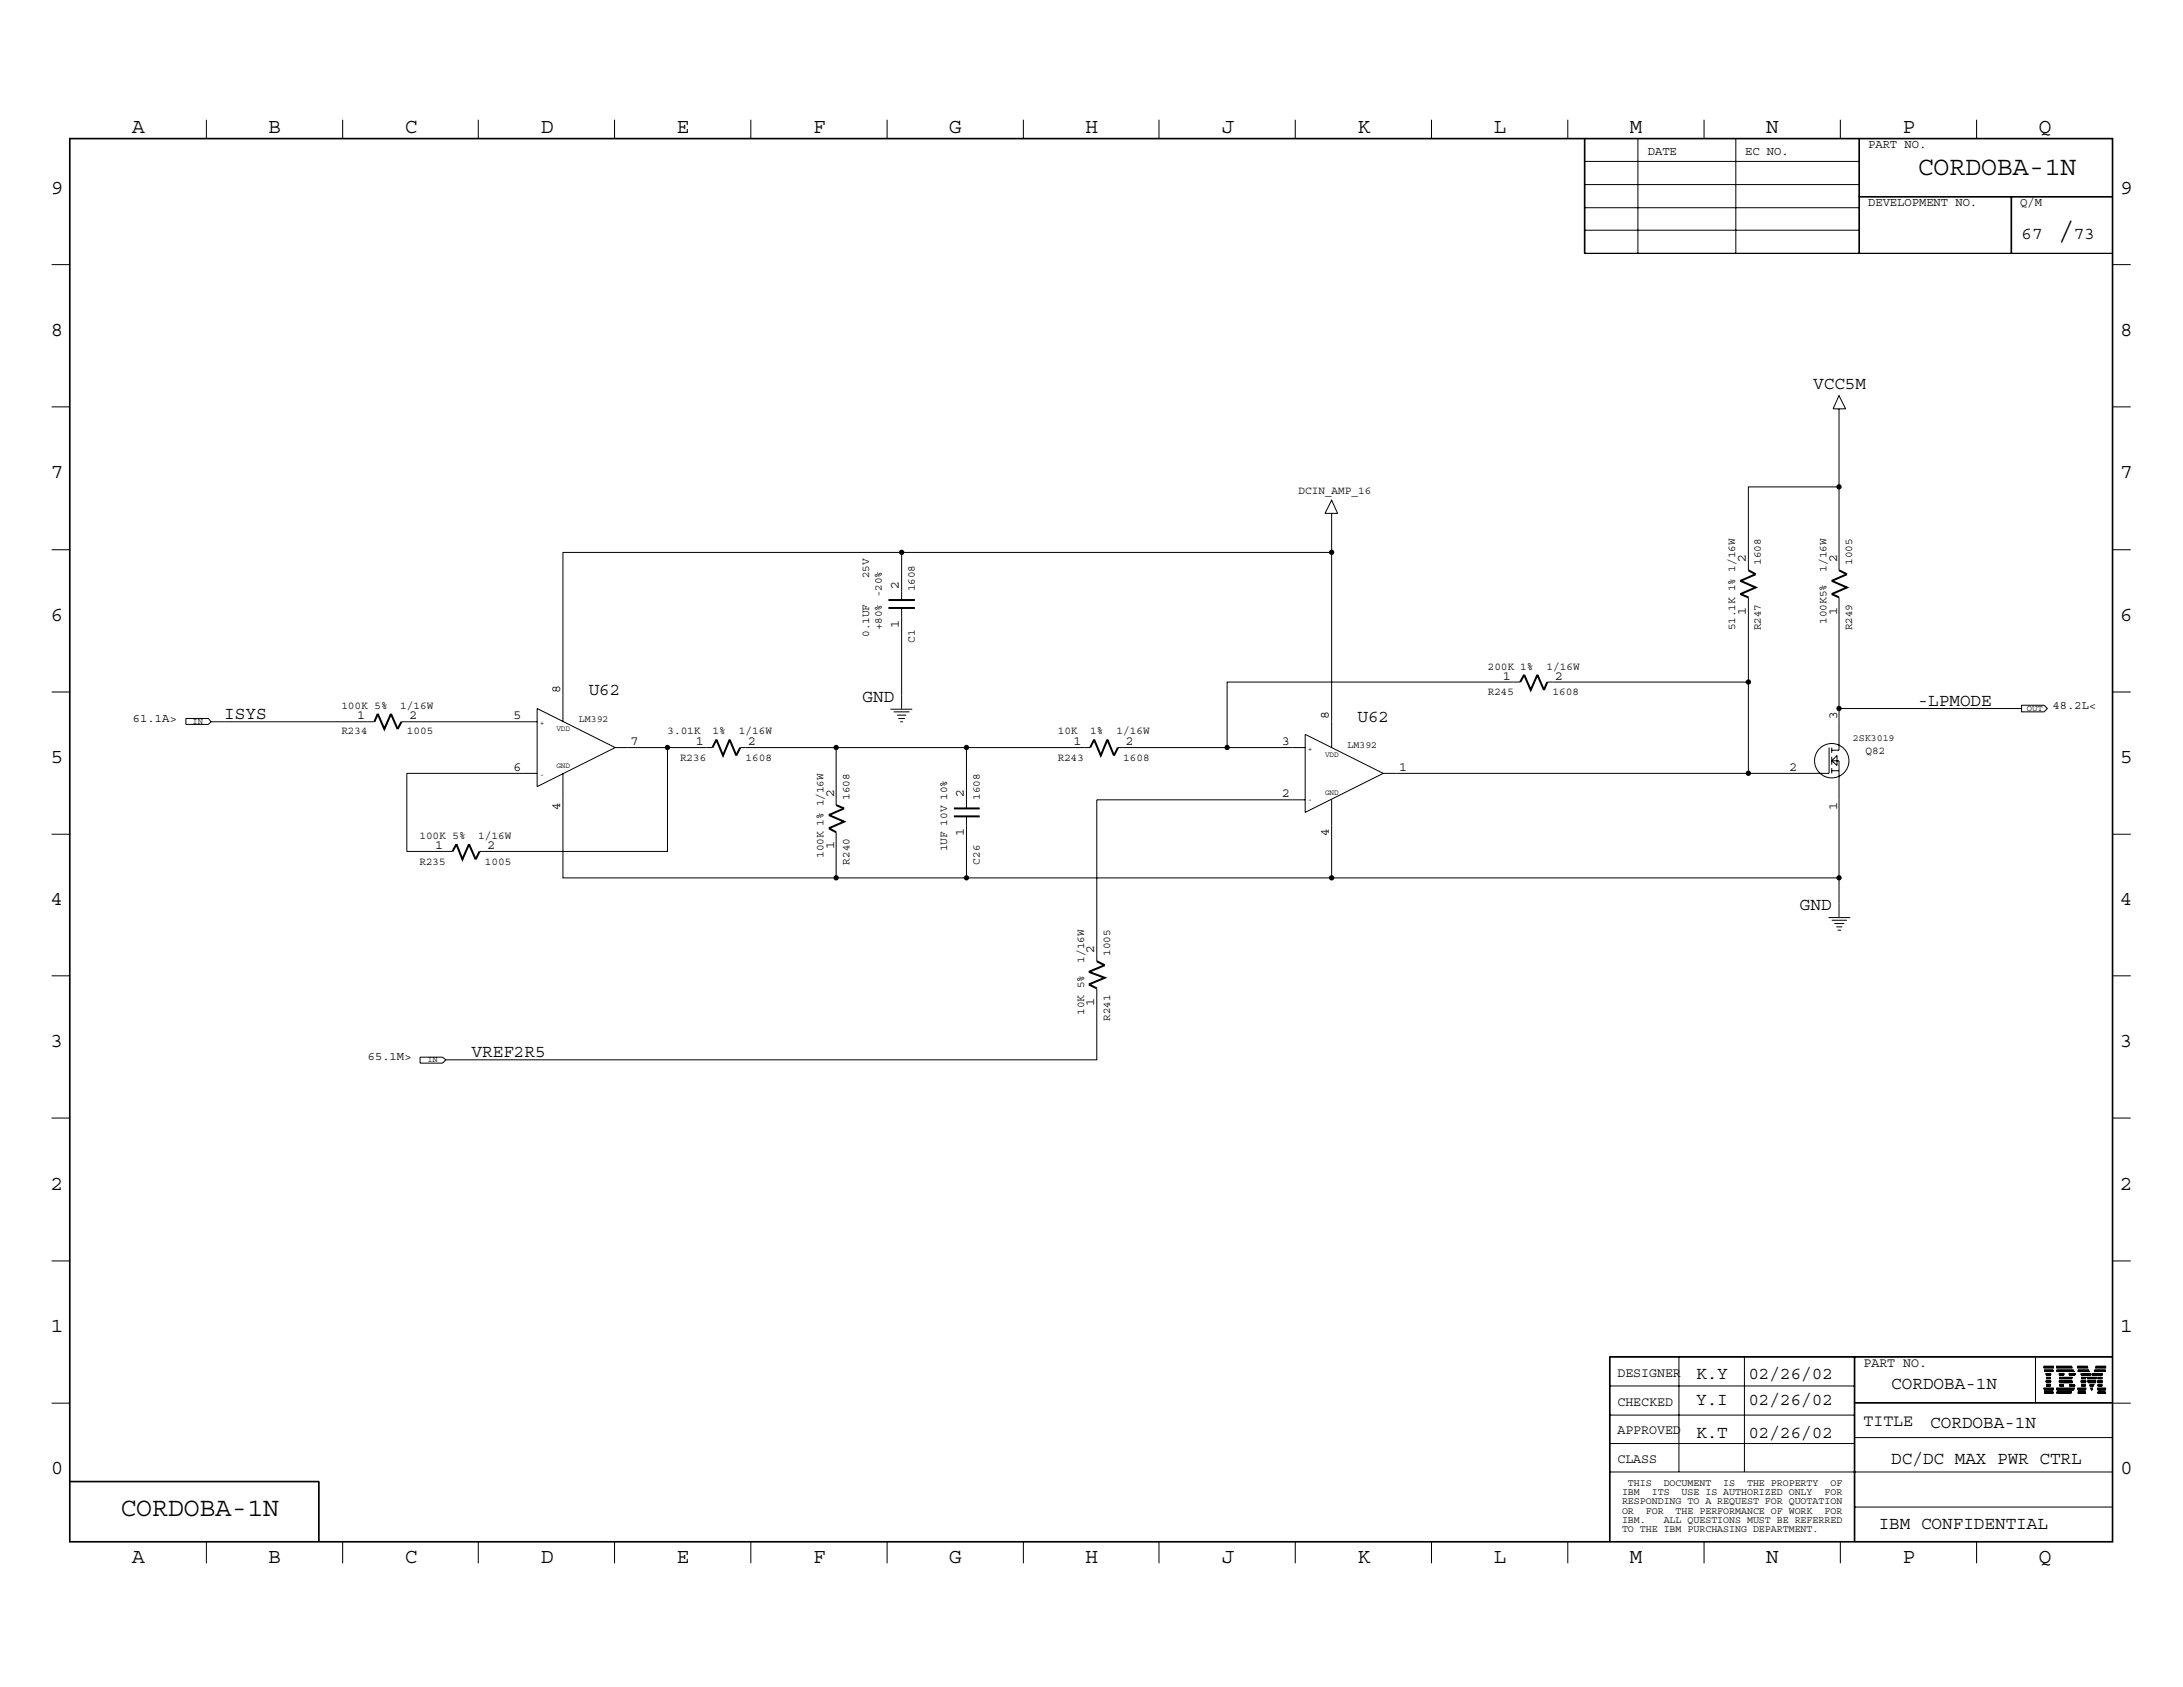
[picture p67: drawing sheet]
<svg xmlns="http://www.w3.org/2000/svg" width="279mm" height="216mm" viewBox="0 0 279 216" stroke-linecap="round" stroke-linejoin="round" font-family="sans-serif">
<defs><g id="words">
<g font-size="3.4">
<text x="245.4" y="22.4">CORDOBA-1N</text>
<text x="263.5" y="30.6">/</text>
<text x="15.4" y="194.1">CORDOBA-1N</text>
</g>
<g font-size="2.7">
<text x="16.9" y="17">A</text>
<text x="34.4" y="17">B</text>
<text x="51.8" y="17">C</text>
<text x="69.3" y="17">D</text>
<text x="86.6" y="17">E</text>
<text x="104.1" y="17">F</text>
<text x="121.5" y="17">G</text>
<text x="138.9" y="17">H</text>
<text x="156.4" y="17">J</text>
<text x="173.7" y="17">K</text>
<text x="191.2" y="17">L</text>
<text x="208.6" y="17">M</text>
<text x="226.1" y="17">N</text>
<text x="243.5" y="17">P</text>
<text x="260.9" y="17">Q</text>
<text x="6.5" y="24.8">9</text>
<text x="271.4" y="24.8">9</text>
<text x="6.5" y="43">8</text>
<text x="271.4" y="43">8</text>
<text x="6.5" y="61.2">7</text>
<text x="271.4" y="61.2">7</text>
<text x="6.5" y="79.4">6</text>
<text x="271.4" y="79.4">6</text>
<text x="6.5" y="97.6">5</text>
<text x="271.4" y="97.6">5</text>
<text x="6.5" y="115.8">4</text>
<text x="271.4" y="115.8">4</text>
<text x="6.5" y="134">3</text>
<text x="271.4" y="134">3</text>
<text x="6.5" y="152.2">2</text>
<text x="271.4" y="152.2">2</text>
<text x="6.5" y="170.4">1</text>
<text x="271.4" y="170.4">1</text>
<text x="6.5" y="188.6">0</text>
<text x="271.4" y="188.6">0</text>
<text x="16.9" y="200.1">A</text>
<text x="34.4" y="200.1">B</text>
<text x="51.8" y="200.1">C</text>
<text x="69.3" y="200.1">D</text>
<text x="86.6" y="200.1">E</text>
<text x="104.1" y="200.1">F</text>
<text x="121.5" y="200.1">G</text>
<text x="138.9" y="200.1">H</text>
<text x="156.4" y="200.1">J</text>
<text x="173.7" y="200.1">K</text>
<text x="191.2" y="200.1">L</text>
<text x="208.6" y="200.1">M</text>
<text x="226.1" y="200.1">N</text>
<text x="243.5" y="200.1">P</text>
<text x="260.9" y="200.1">Q</text>
</g>
<g font-size="2.3">
<text x="258.7" y="30.6">67</text>
<text x="265.4" y="30.6">73</text>
<text x="232.1" y="49.8">VCC5M</text>
<text x="75.4" y="89">U62</text>
<text x="110.4" y="89.8">GND</text>
<text x="28.7" y="92">ISYS</text>
<text x="173.7" y="92.4">U62</text>
<text x="245.4" y="90.3">-LPMODE</text>
<text x="230.4" y="116.5">GND</text>
<text x="60.4" y="135.3">VREF2R5</text>
<text x="217.1" y="176.5">K.Y</text>
<text x="217.1" y="179.8">Y.I</text>
<text x="223.8" y="176.5">02/26/02</text>
<text x="223.8" y="179.8">02/26/02</text>
<text x="242.1" y="177.7">CORDOBA-1N</text>
<text x="217.1" y="184">K.T</text>
<text x="223.8" y="184">02/26/02</text>
<text x="247.1" y="182.7">CORDOBA-1N</text>
<text x="242.1" y="187.4">DC/DC MAX PWR CTRL</text>
<text x="240.5" y="195.7">IBM CONFIDENTIAL</text>
</g>
<text font-size="2.1" x="238.5" y="182.5">TITLE</text>
<g font-size="1.7">
<text x="223.4" y="72" transform="rotate(-90 223.4 72)">2</text>
<text x="235.1" y="72" transform="rotate(-90 235.1 72)">2</text>
<text x="115.1" y="75.4" transform="rotate(-90 115.1 75.4)">2</text>
<text x="115.1" y="80.3" transform="rotate(-90 115.1 80.3)">1</text>
<text x="223.4" y="78.7" transform="rotate(-90 223.4 78.7)">1</text>
<text x="235.1" y="78.7" transform="rotate(-90 235.1 78.7)">1</text>
<text x="71.7" y="88.6" transform="rotate(-90 71.7 88.6)">8</text>
<text x="192.4" y="87">1</text>
<text x="199.1" y="87">2</text>
<text x="45.7" y="92">1</text>
<text x="52.4" y="92">2</text>
<text x="65.7" y="92">5</text>
<text x="80.7" y="95.3">7</text>
<text x="89.1" y="95.3">1</text>
<text x="95.8" y="95.3">2</text>
<text x="137.4" y="95.3">1</text>
<text x="144.1" y="95.3">2</text>
<text x="164.1" y="95.3">3</text>
<text x="170.1" y="92" transform="rotate(-90 170.1 92)">8</text>
<text x="235.1" y="92" transform="rotate(-90 235.1 92)">3</text>
<text x="65.7" y="98.6">6</text>
<text x="179.1" y="98.6">1</text>
<text x="229" y="98.6">2</text>
<text x="71.7" y="103.7" transform="rotate(-90 71.7 103.7)">4</text>
<text x="106.8" y="102" transform="rotate(-90 106.8 102)">2</text>
<text x="123.4" y="107" transform="rotate(-90 123.4 107)">1</text>
<text x="123.4" y="102" transform="rotate(-90 123.4 102)">2</text>
<text x="164.1" y="102">2</text>
<text x="170.1" y="107" transform="rotate(-90 170.1 107)">4</text>
<text x="235.1" y="103.7" transform="rotate(-90 235.1 103.7)">1</text>
<text x="55.7" y="108.6">1</text>
<text x="62.4" y="108.6">2</text>
<text x="106.8" y="108.7" transform="rotate(-90 106.8 108.7)">1</text>
<text x="140" y="122" transform="rotate(-90 140 122)">2</text>
<text x="140" y="128.7" transform="rotate(-90 140 128.7)">1</text>
<text x="207" y="176.3">DESIGNER</text>
<text x="207" y="179.9">CHECKED</text>
<text x="238.5" y="175">PART NO.</text>
<text x="207" y="183.6">APPROVED</text>
<text x="207" y="187.3">CLASS</text>
</g>
<g font-size="1.6">
<text x="210.9" y="19.8">DATE</text>
<text x="223.4" y="19.8">EC NO.</text>
<text x="239.1" y="18.9">PART NO.</text>
<text x="239.1" y="26.4">DEVELOPMENT NO.</text>
<text x="258.6" y="26.4">Q/M</text>
<text x="17" y="92.4">61.1A&gt;</text>
<text x="262.7" y="90.7">48.2L&lt;</text>
<text x="47.1" y="135.6">65.1M&gt;</text>
</g>
<g font-size="1.4">
<text x="166.2" y="63.2">DCIN_AMP_16</text>
<text x="111.3" y="74" transform="rotate(-90 111.3 74)">25V</text>
<text x="117.1" y="75.7" transform="rotate(-90 117.1 75.7)">1608</text>
<text x="225.4" y="72.3" transform="rotate(-90 225.4 72.3)">1608</text>
<text x="233.8" y="73.2" transform="rotate(-90 233.8 73.2)">1/16W</text>
<text x="237.1" y="72.3" transform="rotate(-90 237.1 72.3)">1005</text>
<text x="111.3" y="81.5" transform="rotate(-90 111.3 81.5)">0.1UF</text>
<text x="112.9" y="80.7" transform="rotate(-90 112.9 80.7)">+80% -20%</text>
<text x="117.1" y="82.3" transform="rotate(-90 117.1 82.3)">C1</text>
<text x="222.1" y="80.7" transform="rotate(-90 222.1 80.7)">51.1K 1% 1/16W</text>
<text x="225.4" y="80.7" transform="rotate(-90 225.4 80.7)">R247</text>
<text x="233.8" y="79.8" transform="rotate(-90 233.8 79.8)">100K5%</text>
<text x="237.1" y="80.7" transform="rotate(-90 237.1 80.7)">R249</text>
<text x="190.4" y="89">R245</text>
<text x="190.4" y="85.7">200K 1%</text>
<text x="198" y="85.7">1/16W</text>
<text x="198.7" y="89">1608</text>
<text x="43.7" y="90.7">100K 5%</text>
<text x="43.7" y="94">R234</text>
<text x="51.2" y="90.7">1/16W</text>
<text x="52.1" y="94">1005</text>
<text x="85.4" y="94">3.01K</text>
<text x="91.2" y="94">1%</text>
<text x="94.6" y="94">1/16W</text>
<text x="135.4" y="94">10K</text>
<text x="139.5" y="94">1%</text>
<text x="142.9" y="94">1/16W</text>
<text x="87" y="97.4">R236</text>
<text x="95.4" y="97.4">1608</text>
<text x="135.4" y="97.4">R243</text>
<text x="143.8" y="97.4">1608</text>
<text x="238.8" y="96.5">Q82</text>
<text x="53.7" y="107.4">100K 5%</text>
<text x="61.2" y="107.4">1/16W</text>
<text x="108.7" y="102.4" transform="rotate(-90 108.7 102.4)">1608</text>
<text x="125.4" y="102.4" transform="rotate(-90 125.4 102.4)">1608</text>
<text x="53.7" y="110.7">R235</text>
<text x="62.1" y="110.7">1005</text>
<text x="105.4" y="109.8" transform="rotate(-90 105.4 109.8)">100K 1% 1/16W</text>
<text x="108.7" y="110.7" transform="rotate(-90 108.7 110.7)">R240</text>
<text x="121.2" y="109" transform="rotate(-90 121.2 109)">1UF 10V 10%</text>
<text x="125.4" y="110.7" transform="rotate(-90 125.4 110.7)">C26</text>
<text x="138.8" y="123.2" transform="rotate(-90 138.8 123.2)">1/16W</text>
<text x="142.1" y="122.3" transform="rotate(-90 142.1 122.3)">1005</text>
<text x="138.8" y="129.9" transform="rotate(-90 138.8 129.9)">10K 5%</text>
<text x="142.1" y="130.6" transform="rotate(-90 142.1 130.6)">R241</text>
</g>
<g font-size="1.3">
<text x="74.1" y="92.4">LM392</text>
<text x="172.5" y="95.7">LM392</text>
<text x="237.2" y="94.8">2SK3019</text>
<text x="207.6" y="191.3">IBM</text>
<text x="208.4" y="190.2">THIS</text>
<text x="211.4" y="191.3">ITS</text>
<text x="212.9" y="190.2">DOCUMENT</text>
<text x="215.2" y="191.3">USE IS AUTHORIZED ONLY</text>
<text x="220.6" y="190.2">IS</text>
<text x="223.6" y="190.2">THE PROPERTY</text>
<text x="233.5" y="191.3">FOR</text>
<text x="234.3" y="190.2">OF</text>
<text x="207.6" y="192.5">RESPONDING TO A REQUEST FOR QUOTATION</text>
<text x="207.6" y="193.7">OR</text>
<text x="207.6" y="194.9">IBM.</text>
<text x="207.6" y="196.1">TO THE IBM PURCHASING DEPARTMENT.</text>
<text x="210.7" y="193.7">FOR</text>
<text x="212.9" y="194.9">ALL QUESTIONS MUST BE REFERRED</text>
<text x="214.5" y="193.7">THE PERFORMANCE OF WORK</text>
<text x="233.5" y="193.7">FOR</text>
</g>
<g font-size="1.1">
<text x="24.6" y="92.6">IN</text>
<text x="259.4" y="90.9">OUT</text>
<text x="54.7" y="136">IN</text>
</g>
<g font-size="1">
<text x="69.1" y="92.8">+</text>
<text x="71.2" y="93.6">VDD</text>
<text x="69.1" y="99.4">-</text>
<text x="71.2" y="98.3">GND</text>
<text x="167.4" y="96.1">+</text>
<text x="169.6" y="96.9">VDD</text>
<text x="169.6" y="101.7">GND</text>
<text x="167.4" y="102.7">-</text>
</g>
</g></defs>
<g fill="none" stroke="#000" stroke-width=".25">
<path d="M113.7 77.8h3.4M113.7 76.8h3.4M223.8 73l.9 .5-1.9 .8 1.9 .9-1.9 .8 1 .5M235.4 73l1 .5-2 .8 2 .9-2 .8 1 .5M47.9 92.4l.4-1 .9 1.9 .8-1.9 .9 1.9 .5-.9M91.2 95.7l.5-1 .8 2 .9-2 .8 2 .5-1M139.5 95.7l.5-1 .9 2 .8-2 .9 2 .5-1M194.6 87.3l.5-.9 .8 1.9 .9-1.9 .8 1.9 .4-1M57.9 109l.5-1 .8 2 .8-2 .9 2 .5-1M107 103l1 .5-1.9 .8 1.9 .9-1.9 .8 .9 .5M122.1 104.5h3.3M122.1 103.5h3.3"/>
<path d="M140.4 123l1 .5-2 .9 2 .7-2 .9 1 .5"/>
</g>
<g fill="none" stroke="#000" stroke-width=".13">
<path d="M8.9 17.7h261.5v179.7h-261.5zM9 17.8h261.3v179.5h-261.3zM26.4 15.3v2.4M43.9 15.3v2.4M61.2 15.3v2.4M78.7 15.3v2.4M96.1 15.3v2.4M113.5 15.3v2.4M131 15.3v2.4M148.3 15.3v2.4M165.8 15.3v2.4M183.2 15.3v2.4"/>
<path d="M200.7 15.3v2.4M202.8 17.7v14.7h67.6M202.9 17.7v14.7M209.6 17.7v14.7M218.1 15.3v2.4M222.2 17.7v14.7M235.5 15.3v2.4M237.9 17.7v14.7M238 17.7v14.7M253 15.3v2.4M6.6 33.9h2.3M202.8 26.6h35.1"/>
<path d="M202.8 23.6h35.1M202.8 20.7h35.1M202.9 29.5h35M237.9 25.2h32.5M237.9 25.1h32.5M257.4 25.2v7.2M257.5 25.2v7.2M270.4 33.9h2.3M6.6 52.1h2.3M235.4 50.6l.8 1.7h-1.6zM235.4 52.3v10h-11.6v10.7M270.4 52.1h2.3"/>
<path d="M6.6 70.4h2.3M115.4 70.7v6.1M115.4 77.8v12.9M170.4 64l.8 1.7h-1.6zM170.4 70.7h-98.3v21.7M170.4 65.7v30M223.8 76.5v10.8M235.4 62.3v10.7M235.4 76.5v19.5h-1M270.4 70.4h2.3M6.6 88.6h2.3M23.8 91.9h2.9l.3 .5-.3 .3h-2.9z"/>
<path d="M27 92.4h20.9M51.4 92.4h17.3M68.7 99h-16.6v10h5.8M68.7 90.7l10 5-10 5zM72.1 99v13.4h51.6M78.7 95.7h6.7M91.2 95.7h-5.8v13.3h-24M94.7 95.7h12.3M114 90.8h2.8M114.4 91.1h2M114.8 91.5h1.2M115 91.9h.8"/>
<path d="M115.2 92.4h.4M123.7 95.7h-16.7v7.3M123.7 95.7h15.8M123.7 95.7v7.8M143.1 95.7h14M167 94l10 5-10 5zM194.6 87.3h-37.5v8.4h9.9M198 87.3h25.8v11.7M234.1 95.7v3.3h-57.1M234.4 97.4h1v19.9M234.4 95.7v.7M234.4 96.9v1"/>
<path d="M234.4 98.3v.7M234.4 98.6h1M235.1 96.7v1.3l-.7-.6zM235.4 90.7h23.3M258.7 90.3h2.9l.4 .4-.4 .4h-2.9zM270.4 88.6h2.3M6.6 106.8h2.3M107 106.5v5.9M123.7 104.5v7.9M123.7 112.4h111.7M167 102.4h-26.6v20.6M170.4 102.4v10"/>
<path d="M234 117.4h2.8M234.4 117.8h2M234.8 118.2h1.3M235 118.6h.8M235.2 119h.4M270.4 106.8h2.3M6.6 124.9h2.3M53.8 135.3h2.8l.5 .3-.5 .5h-2.8zM140.4 126.5v9.1h-83.3M270.4 124.9h2.3M6.6 143.1h2.3M270.4 143.1h2.3"/>
<path d="M6.6 179.6h2.3M6.6 161.4h2.3M206 177.4h31.3M206.1 173.7v23.6M214.9 173.7v14.7M223.3 173.7v14.7M237.3 173.7v23.6M237.3 179.5h33.1M237.3 179.6h35.4M237.4 173.7v23.6M260.5 173.7v5.9M261.6 177.7h1.2v.1h-1.2z"/>
<path d="M261.6 177.6h1.2v.1h-1.2zM261.6 175h1.2v.1h-1.2zM261.6 174.9h1.2v.1h-1.2zM261.6 174.8h1.2v.1h-1.2zM261.6 178.3h1.2h-1.2M261.6 178.2h1.2h-1.2M261.6 178.1h1.2h-1.2M261.6 177.9h1.2h-1.2M261.6 175.5h1.2h-1.2M261.6 175.4h1.2h-1.2M261.6 175.3h1.2h-1.2M261.9 176.8h.6v.1h-.6z"/>
<path d="M261.9 176.7h.6v.1h-.6zM261.9 175.9h.6h-.6zM261.9 175.8h.6v.1h-.6zM261.9 177.4h.6h-.6M261.9 177.3h.6h-.6M261.9 177.2h.6h-.6M261.9 177h.6h-.6M261.9 176.4h.6h-.6M261.9 176.3h.6h-.6M261.9 176h.6h-.6M263.2 175h2v.1h-2zM263.2 174.9h2v.1h-2z"/>
<path d="M263.2 174.8h1.9v.1h-1.9zM263.2 177.7h2.2v.1h-2.2zM263.2 177.6h2.3v.1h-2.3zM263.2 178.3h1.9h-1.9M263.2 178.2h2h-2M263.2 178.1h2h-2M263.2 177.9h2.2h-2.2M263.2 175.5h2.3h-2.3M263.2 175.4h2.2h-2.2M263.2 175.3h2.2h-2.2M263.6 176.8h1.7v.1h-1.7zM263.6 176.7h1.6v.1h-1.6z"/>
<path d="M263.6 175.9h.6h-.6zM263.6 175.8h.6v.1h-.6zM263.6 177h1.7h-1.7M263.6 176.4h1.6h-1.6M263.6 176.4h1.7h-1.7M263.6 176.3h1.7h-1.7M263.6 177.4h.6h-.6M263.6 177.3h.6h-.6M263.6 177.2h.6h-.6M263.6 176h.6h-.6M264.8 175.9h.8h-.8zM264.8 175.8h.8v.1h-.8z"/>
<path d="M264.8 177.4h.8h-.8M264.8 177.3h.8h-.8M264.8 177.2h.7h-.7M264.8 176h.7h-.7M265.9 177.7h1.1v.1h-1.1zM265.9 177.6h1.1v.1h-1.1zM265.9 175h1.3v.1h-1.3zM265.9 174.9h1.2v.1h-1.2zM265.9 174.8h1.2v.1h-1.2zM265.9 178.3h1.1h-1.1M265.9 178.2h1.1h-1.1M265.9 178.1h1.1h-1.1"/>
<path d="M265.9 177.9h1.1h-1.1M265.9 175.5h1.6h-1.6M265.9 175.4h1.5h-1.5M265.9 175.3h1.5h-1.5M266.4 176.8h.6v.1h-.6zM266.4 176.7h.6v.1h-.6zM266.4 175.9h1.2h-1.2zM266.4 175.8h1.1v.1h-1.1zM266.4 177.4h.6h-.6M266.4 177.3h.6h-.6M266.4 177.2h.6h-.6M266.4 177h.6h-.6"/>
<path d="M266.4 176.4h.6h-.6M266.4 176.3h.6h-.6M266.4 176h1.2h-1.2M267 176.3h1.4h-1.4M267.1 176.4h1.2h-1.2M267.2 176.8h1v.1h-1zM267.2 176.7h1v.1h-1zM267.3 177h.9h-.9M267.5 177.4h.5h-.5M267.5 177.3h.5h-.5M267.5 177.2h.6h-.6M267.5 177.6h.3v.1h-.3z"/>
<path d="M267.6 177.7h.2v.1h-.2zM267.6 177.9h.2h-.2M267.8 175.9h1.3h-1.3zM267.8 175.8h1.3v.1h-1.3zM267.8 176h1.3h-1.3M268.1 175.5h1.4h-1.4M268.1 175.4h1.4h-1.4M268.1 175.3h1.4h-1.4M268.2 175h1.3v.1h-1.3zM268.2 174.9h1.3v.1h-1.3zM268.3 174.8h1.2v.1h-1.2zM268.5 177.7h1v.1h-1z"/>
<path d="M268.5 177.6h1v.1h-1zM268.5 176.8h.6v.1h-.6zM268.5 176.7h.6v.1h-.6zM268.5 178.3h1h-1M268.5 178.2h1h-1M268.5 178.1h1h-1M268.5 177.9h1h-1M268.5 177.4h.6h-.6M268.5 177.3h.6h-.6M268.5 177.2h.6h-.6M268.5 177h.6h-.6M268.5 176.4h.6h-.6"/>
<path d="M268.5 176.3h.6h-.6M270.4 173.7h-64.4v23.6M270.4 161.4h2.3M8.9 189.6h31.9v7.7M8.9 189.7h31.9M26.4 197.3v2.8M43.9 197.3v2.8M61.2 197.3v2.8M78.7 197.3v2.8M96.1 197.3v2.8M113.5 197.3v2.8M131 197.3v2.8"/>
<path d="M148.3 197.3v2.8M165.8 197.3v2.8M183.2 197.3v2.8M200.7 197.3v2.8M206 188.4h64.4M206 184.7h31.3M206 181.1h31.3M218.1 197.3v2.8M235.5 197.3v2.8M237.3 192.9h33.1M237.3 184h33.1M253 197.3v2.8"/>
<circle cx="234.4" cy="97.4" r="2.2"/>
</g>
<g fill="#000">
<circle cx="115.4" cy="70.7" r=".34"/>
<circle cx="170.4" cy="70.7" r=".34"/>
<circle cx="235.4" cy="62.3" r=".34"/>
<circle cx="85.4" cy="95.7" r=".34"/>
<circle cx="107" cy="95.7" r=".34"/>
<circle cx="123.7" cy="95.7" r=".34"/>
<circle cx="157.1" cy="95.7" r=".34"/>
<circle cx="223.8" cy="87.3" r=".34"/>
<circle cx="223.8" cy="99" r=".34"/>
<circle cx="235.4" cy="90.7" r=".34"/>
<circle cx="107" cy="112.3" r=".34"/>
<circle cx="123.7" cy="112.3" r=".34"/>
<circle cx="170.4" cy="112.3" r=".34"/>
<circle cx="235.4" cy="112.3" r=".34"/>
</g>
<use href="#words"/>
</svg>
